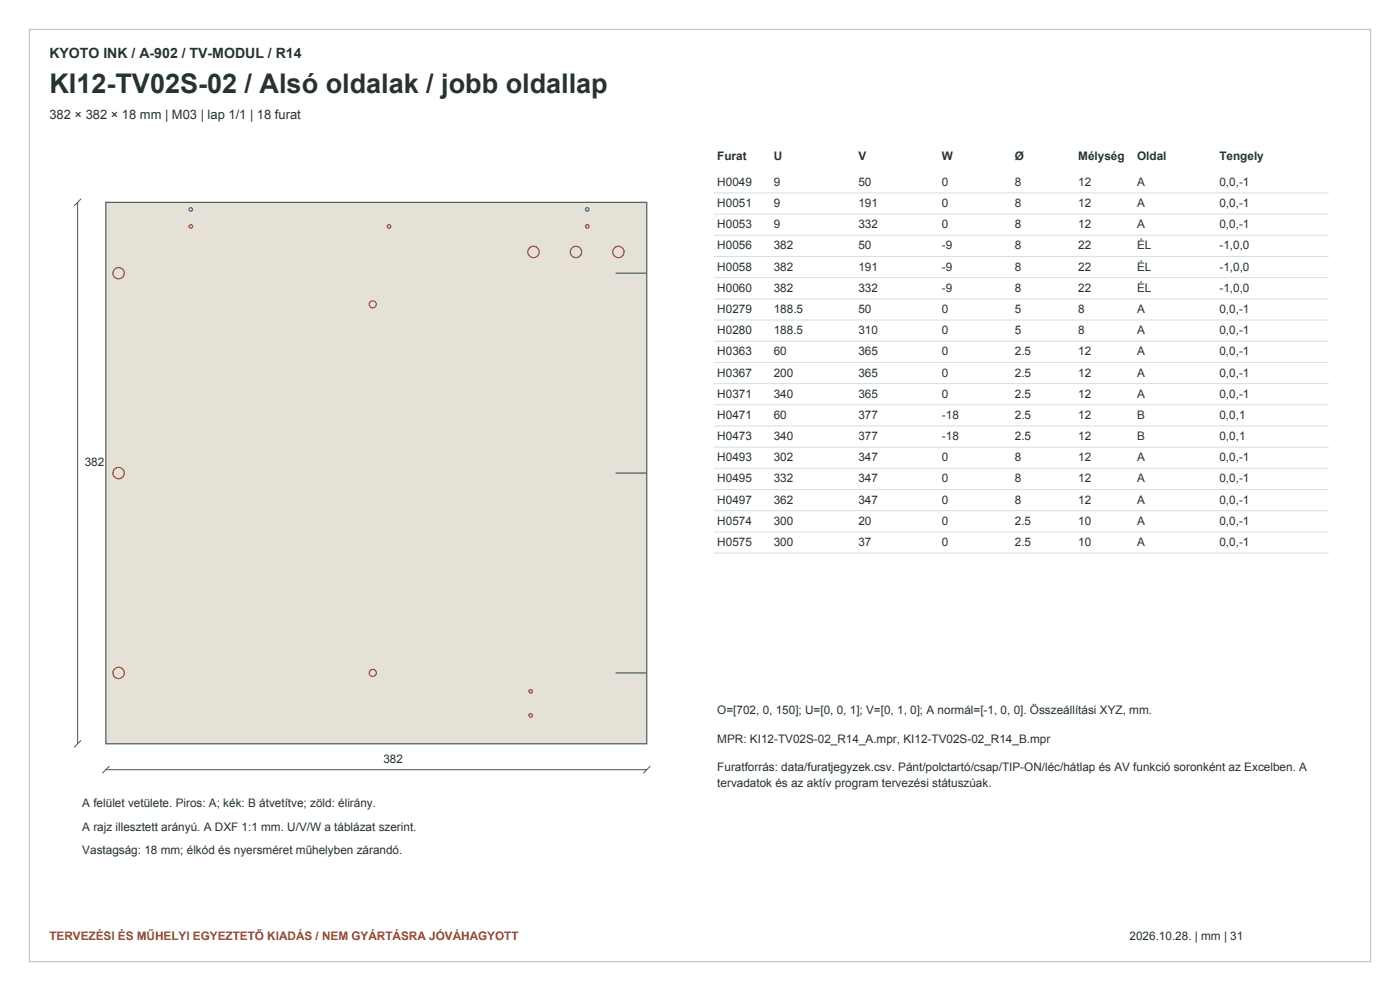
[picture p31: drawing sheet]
<svg xmlns="http://www.w3.org/2000/svg" width="420mm" height="297mm" viewBox="0 0 420 297" stroke-linecap="round" stroke-linejoin="round" font-family="sans-serif">
<defs><g id="words">
<text font-size="8.1" fill="#263331" x="14.8" y="27.9">KI12-TV02S-02 / Alsó oldalak / jobb oldallap</text>
<text font-size="4.2" fill="#263331" x="14.8" y="17.3">KYOTO INK / A-902 / TV-MODUL / R14</text>
<text font-size="3.9" fill="#263331" x="14.8" y="35.6">382 × 382 × 18 mm | M03 | lap 1/1 | 18 furat</text>
<g font-size="3.5" fill="#263331">
<text x="215.2" y="47.9">Furat</text>
<text x="232.1" y="47.9">U</text>
<text x="257.5" y="47.9">V</text>
<text x="282.6" y="47.9">W</text>
<text x="304.4" y="47.9">Ø</text>
<text x="323.5" y="47.9">Mélység</text>
<text x="341.1" y="47.9">Oldal</text>
<text x="365.8" y="47.9">Tengely</text>
<text x="215.2" y="55.7">H0049</text>
<text x="232.1" y="55.7">9</text>
<text x="257.5" y="55.7">50</text>
<text x="282.6" y="55.7">0</text>
<text x="304.4" y="55.7">8</text>
<text x="323.5" y="55.7">12</text>
<text x="341.1" y="55.7">A</text>
<text x="365.8" y="55.7">0,0,-1</text>
<text x="215.2" y="62.1">H0051</text>
<text x="232.1" y="62.1">9</text>
<text x="257.5" y="62.1">191</text>
<text x="282.6" y="62.1">0</text>
<text x="304.4" y="62.1">8</text>
<text x="323.5" y="62.1">12</text>
<text x="341.1" y="62.1">A</text>
<text x="365.8" y="62.1">0,0,-1</text>
<text x="215.2" y="68.4">H0053</text>
<text x="232.1" y="68.4">9</text>
<text x="257.5" y="68.4">332</text>
<text x="282.6" y="68.4">0</text>
<text x="304.4" y="68.4">8</text>
<text x="323.5" y="68.4">12</text>
<text x="341.1" y="68.4">A</text>
<text x="365.8" y="68.4">0,0,-1</text>
<text x="215.2" y="74.8">H0056</text>
<text x="232.1" y="74.8">382</text>
<text x="257.5" y="74.8">50</text>
<text x="282.6" y="74.8">-9</text>
<text x="304.4" y="74.8">8</text>
<text x="323.5" y="74.8">22</text>
<text x="341.1" y="74.8">ÉL</text>
<text x="365.8" y="74.8">-1,0,0</text>
<text x="215.2" y="81.1">H0058</text>
<text x="232.1" y="81.1">382</text>
<text x="257.5" y="81.1">191</text>
<text x="282.6" y="81.1">-9</text>
<text x="304.4" y="81.1">8</text>
<text x="323.5" y="81.1">22</text>
<text x="341.1" y="81.1">ÉL</text>
<text x="365.8" y="81.1">-1,0,0</text>
<text x="215.2" y="87.5">H0060</text>
<text x="232.1" y="87.5">382</text>
<text x="257.5" y="87.5">332</text>
<text x="282.6" y="87.5">-9</text>
<text x="304.4" y="87.5">8</text>
<text x="323.5" y="87.5">22</text>
<text x="341.1" y="87.5">ÉL</text>
<text x="365.8" y="87.5">-1,0,0</text>
<text x="215.2" y="93.8">H0279</text>
<text x="232.1" y="93.8">188.5</text>
<text x="257.5" y="93.8">50</text>
<text x="282.6" y="93.8">0</text>
<text x="304.4" y="93.8">5</text>
<text x="323.5" y="93.8">8</text>
<text x="341.1" y="93.8">A</text>
<text x="365.8" y="93.8">0,0,-1</text>
<text x="215.2" y="100.2">H0280</text>
<text x="232.1" y="100.2">188.5</text>
<text x="257.5" y="100.2">310</text>
<text x="282.6" y="100.2">0</text>
<text x="304.4" y="100.2">5</text>
<text x="323.5" y="100.2">8</text>
<text x="341.1" y="100.2">A</text>
<text x="365.8" y="100.2">0,0,-1</text>
<text x="215.2" y="106.5">H0363</text>
<text x="232.1" y="106.5">60</text>
<text x="257.5" y="106.5">365</text>
<text x="282.6" y="106.5">0</text>
<text x="304.4" y="106.5">2.5</text>
<text x="323.5" y="106.5">12</text>
<text x="341.1" y="106.5">A</text>
<text x="365.8" y="106.5">0,0,-1</text>
<text x="215.2" y="112.9">H0367</text>
<text x="232.1" y="112.9">200</text>
<text x="257.5" y="112.9">365</text>
<text x="282.6" y="112.9">0</text>
<text x="304.4" y="112.9">2.5</text>
<text x="323.5" y="112.9">12</text>
<text x="341.1" y="112.9">A</text>
<text x="365.8" y="112.9">0,0,-1</text>
<text x="215.2" y="119.2">H0371</text>
<text x="232.1" y="119.2">340</text>
<text x="257.5" y="119.2">365</text>
<text x="282.6" y="119.2">0</text>
<text x="304.4" y="119.2">2.5</text>
<text x="323.5" y="119.2">12</text>
<text x="341.1" y="119.2">A</text>
<text x="365.8" y="119.2">0,0,-1</text>
<text x="215.2" y="125.6">H0471</text>
<text x="232.1" y="125.6">60</text>
<text x="257.5" y="125.6">377</text>
<text x="282.6" y="125.6">-18</text>
<text x="304.4" y="125.6">2.5</text>
<text x="323.5" y="125.6">12</text>
<text x="341.1" y="125.6">B</text>
<text x="365.8" y="125.6">0,0,1</text>
<text x="215.2" y="131.9">H0473</text>
<text x="232.1" y="131.9">340</text>
<text x="257.5" y="131.9">377</text>
<text x="282.6" y="131.9">-18</text>
<text x="304.4" y="131.9">2.5</text>
<text x="323.5" y="131.9">12</text>
<text x="341.1" y="131.9">B</text>
<text x="365.8" y="131.9">0,0,1</text>
<text x="25.4" y="139.7">382</text>
<text x="215.2" y="138.3">H0493</text>
<text x="232.1" y="138.3">302</text>
<text x="257.5" y="138.3">347</text>
<text x="282.6" y="138.3">0</text>
<text x="304.4" y="138.3">8</text>
<text x="323.5" y="138.3">12</text>
<text x="341.1" y="138.3">A</text>
<text x="365.8" y="138.3">0,0,-1</text>
<text x="215.2" y="144.6">H0495</text>
<text x="232.1" y="144.6">332</text>
<text x="257.5" y="144.6">347</text>
<text x="282.6" y="144.6">0</text>
<text x="304.4" y="144.6">8</text>
<text x="323.5" y="144.6">12</text>
<text x="341.1" y="144.6">A</text>
<text x="365.8" y="144.6">0,0,-1</text>
<text x="215.2" y="151">H0497</text>
<text x="232.1" y="151">362</text>
<text x="257.5" y="151">347</text>
<text x="282.6" y="151">0</text>
<text x="304.4" y="151">8</text>
<text x="323.5" y="151">12</text>
<text x="341.1" y="151">A</text>
<text x="365.8" y="151">0,0,-1</text>
<text x="215.2" y="157.3">H0574</text>
<text x="232.1" y="157.3">300</text>
<text x="257.5" y="157.3">20</text>
<text x="282.6" y="157.3">0</text>
<text x="304.4" y="157.3">2.5</text>
<text x="323.5" y="157.3">10</text>
<text x="341.1" y="157.3">A</text>
<text x="365.8" y="157.3">0,0,-1</text>
<text x="215.2" y="163.7">H0575</text>
<text x="232.1" y="163.7">300</text>
<text x="257.5" y="163.7">37</text>
<text x="282.6" y="163.7">0</text>
<text x="304.4" y="163.7">2.5</text>
<text x="323.5" y="163.7">10</text>
<text x="341.1" y="163.7">A</text>
<text x="365.8" y="163.7">0,0,-1</text>
<text x="215.2" y="214.1">O=[702, 0, 150]; U=[0, 0, 1]; V=[0, 1, 0]; A normál=[-1, 0, 0]. Összeállítási XYZ, mm.</text>
<text x="215.2" y="222.6">MPR: KI12-TV02S-02_R14_A.mpr, KI12-TV02S-02_R14_B.mpr</text>
<text x="115" y="228.6">382</text>
<text x="215.2" y="231">Furatforrás: data/furatjegyzek.csv. Pánt/polctartó/csap/TIP-ON/léc/hátlap és AV funkció soronként az Excelben. A</text>
<text x="215.2" y="236">tervadatok és az aktív program tervezési státuszúak.</text>
<text x="24.7" y="242">A felület vetülete. Piros: A; kék: B átvetítve; zöld: élirány.</text>
<text x="24.7" y="249">A rajz illesztett arányú. A DXF 1:1 mm. U/V/W a táblázat szerint.</text>
<text x="24.7" y="256.1">Vastagság: 18 mm; élkód és nyersméret műhelyben zárandó.</text>
<text x="338.9" y="281.8">2026.10.28. | mm | 31</text>
</g>
<text font-size="3.5" fill="#9a492e" x="14.8" y="281.8">TERVEZÉSI ÉS MŰHELYI EGYEZTETŐ KIADÁS / NEM GYÁRTÁSRA JÓVÁHAGYOTT</text>
</g></defs>
<path d="M8.8 8.8h402.4v279.4h-402.4z" fill="none" stroke="#bdc7c0" stroke-width=".35"/>
<path d="M31.7 60.6h162.3v162.3h-162.3z" fill-rule="evenodd" fill="#e6e1d7" stroke="#4a5955" stroke-width=".35"/>
<g fill="none" stroke="#ad3e30" stroke-width=".35">
<circle cx="57.2" cy="67.9" r=".53"/>
<circle cx="116.7" cy="67.9" r=".53"/>
<circle cx="160" cy="75.5" r="1.7"/>
<circle cx="172.8" cy="75.5" r="1.7"/>
<circle cx="176.2" cy="67.9" r=".53"/>
<circle cx="185.5" cy="75.5" r="1.7"/>
<circle cx="35.6" cy="81.9" r="1.7"/>
<circle cx="111.8" cy="91.2" r="1.06"/>
<circle cx="35.6" cy="141.8" r="1.7"/>
<circle cx="35.6" cy="201.7" r="1.7"/>
<circle cx="111.8" cy="201.7" r="1.06"/>
<circle cx="159.2" cy="207.2" r=".53"/>
<circle cx="159.2" cy="214.4" r=".53"/>
</g>
<path d="M184.7 81.9h9.3M184.7 141.8h9.3M184.7 201.7h9.3" fill="none" stroke="#298153" stroke-width=".35"/>
<g fill="none" stroke="#3266a2" stroke-width=".35">
<circle cx="57.2" cy="62.8" r=".53"/>
<circle cx="176.2" cy="62.8" r=".53"/>
</g>
<path d="M24.3 59.6l-2.1 2.1M23.3 60.6v162.3M24.3 221.9l-2.1 2.1M31.7 230.7h162.3M32.8 229.6l-2.1 2.1M195.1 229.6l-2.1 2.1" fill="none" stroke="#465854" stroke-width=".3"/>
<g fill="none" stroke="#d9dfda" stroke-width=".3">
<path d="M214.1 57.8h184.5M214.1 64.2h184.5M214.1 70.5h184.5M214.1 76.9h184.5M214.1 83.2h184.5M214.1 89.6h184.5M214.1 95.9h184.5M214.1 102.3h184.5M214.1 108.6h184.5M214.1 115h184.5M214.1 121.3h184.5M214.1 127.7h184.5"/>
<path d="M214.1 134h184.5M214.1 140.4h184.5M214.1 146.7h184.5M214.1 153.1h184.5M214.1 159.4h184.5M214.1 165.8h184.5"/>
</g>
<use href="#words"/>
</svg>
